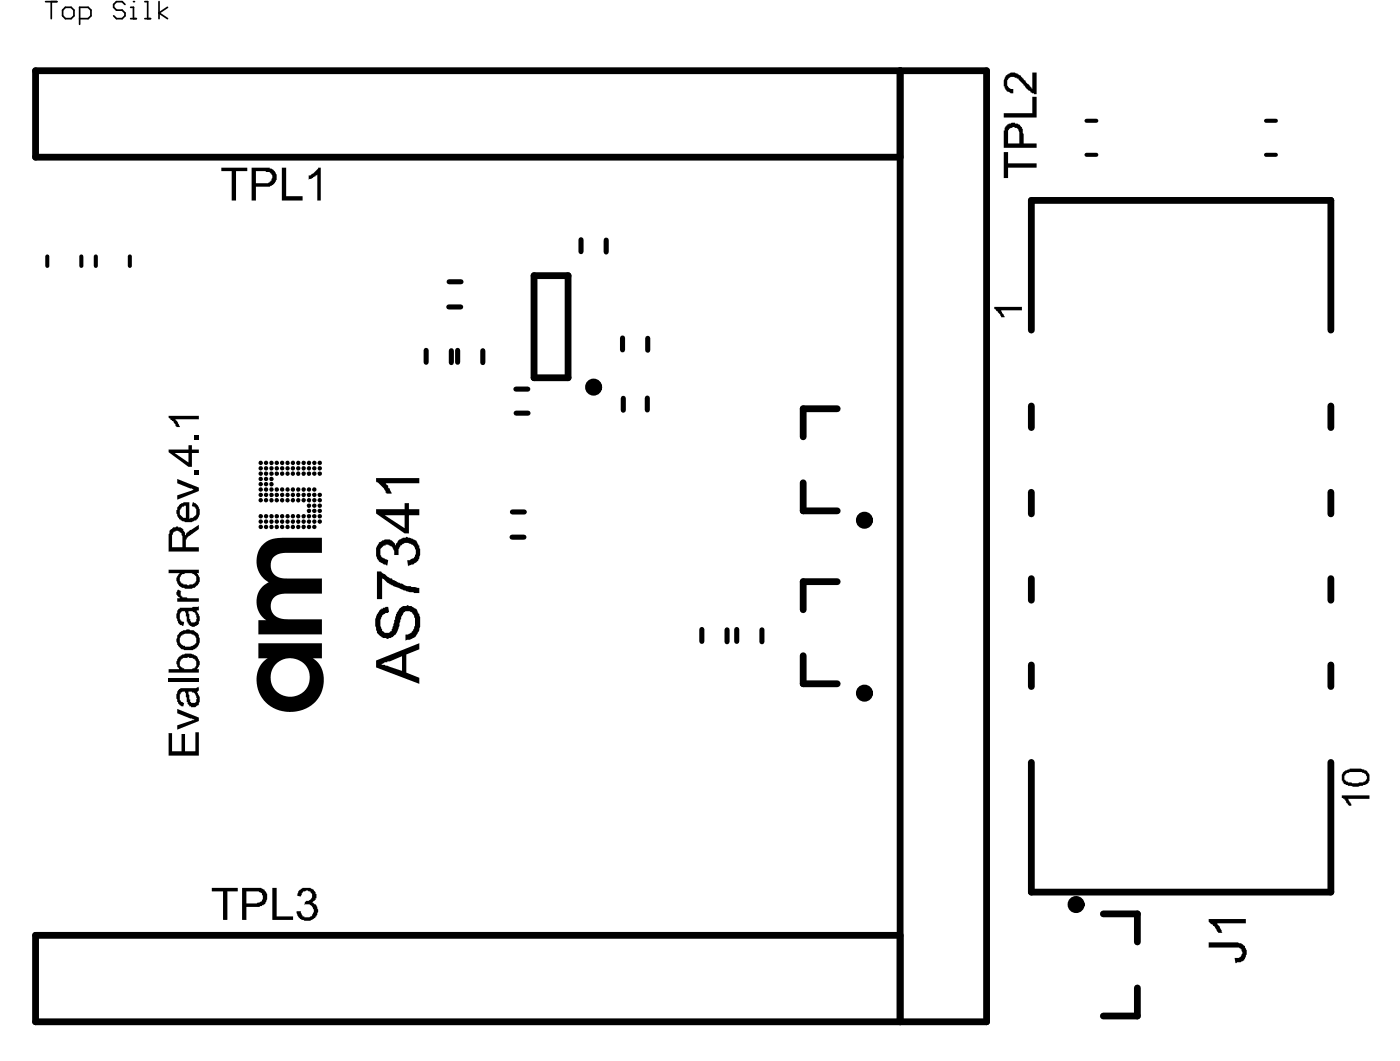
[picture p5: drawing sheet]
<svg xmlns="http://www.w3.org/2000/svg" width="68mm" height="52mm" viewBox="0 0 68 52" stroke-linecap="round" stroke-linejoin="round" font-family="sans-serif">
<g fill="#000">
<path d="M10.8 8.2h1.3v.2h-.6v1.4h-.2v-1.4h-.5zM13.8 8.2h.2v1.4h.8v.2h-1zM15.1 8.6l.2-.1 .3-.3h.1v1.6h-.2v-1.3l-.4 .3zM48.6 15h1.4v.2h-1.1l.2 .3h-.2zM49.2 3.6a.78 .78 0 0 1 1 .5l.3 .2v-.8h.2v1.1a1.7 1.7 0 0 1-1-.8 .3 .3 0 0 0-.5 .1 .3 .3 0 0 0 .3 .4v.3a.52 .52 0 0 1-.4-.4 .52 .52 0 0 1 .1-.6zM49.1 7.4h.2v.6h1.4v.2h-1.4v.5h-.2zM49.1 5.5h1.4v-.8h.2v1h-1.6zM8.2 35.8h.2v.9h.5v-.8h.1v.8h.6v-.9h.1v1.1h-1.5zM8.7 34.7l1 .4v.1l-1 .5v-.2l.8-.3-.8-.3zM8.2 33.2h1.5v.1h-1.5zM8.7 28.8l.2 .1-.1 .2 .1 .1h.8v.2h-1v-.2h.1l-.2-.1zM8.7 23.4l1 .4v.2l-1 .4v-.2l.8-.3-.8-.3z"/>
<path d="M9.5 23h.2v.2h-.2zM9.5 21.3h.2v.2h-.2zM8.2 20.3h1.5v.2h-1.1l.2 .3-.2 .1zM12.9 26.6l.2-.2 .4-.1h2.2v.7l-2 .1-.4 .2-.1 .3 .1 .4 .4 .2 2 .1v.7h-2l-.3 .2-.2 .4 .2 .4 .3 .2 2 .1v.7h-3.1v-.7h.4l-.4-.5v-.6l.2-.5 .3-.2-.4-.4-.1-.5v-.6zM18.4 27.9h.2l.6 .5 .6 .2 .7 .1v.3l-.8-.1-.6-.3-.4-.3v1h-.3zM18.6 29.8l.4-.1v.2a.56 .56 0 0 0-.4 .5 .56 .56 0 0 0 .2 .5 .52 .52 0 0 0 .5-.6 .62 .62 0 0 1 .6-.7 .62 .62 0 0 1 .6 .7 .82 .82 0 0 1-.7 1v-.3a.64 .64 0 0 0 .4-1 .32 .32 0 0 0-.4-.1 .32 .32 0 0 0-.2 .4v.1a.81 .81 0 0 1-.7 .8 .71 .71 0 0 1-.6-.9zM18.5 26.5a.51 .51 0 0 1 .9 .2 .63 .63 0 0 1 .7-.4 .63 .63 0 0 1 .4 .8v.3l-.3 .2-.3 .1v-.3a.43 .43 0 0 0 .4-.5 .43 .43 0 0 0-.5-.4 .43 .43 0 0 0-.3 .6h-.2a.35 .35 0 0 0-.2-.4 .35 .35 0 0 0-.5 .2 .35 .35 0 0 0 .3 .4l.1 .1-.1 .2a.67 .67 0 0 1-.4-1.1zM18.4 23.4h2.1v.2h-1.7l.3 .5h-.2l-.1-.2-.4-.4zM65.6 38.9h1.3v.1h-1l.2 .3v.1h-.2l-.1-.3-.2-.1zM10.4 43.4h1.2v.2h-.5v1.4h-.2v-1.4h-.5zM13.3 43.4h.2v1.4h.8v.2h-1zM14.6 43.5a.46 .46 0 0 1 .6-.1 .46 .46 0 0 1 .2 .6l-.1 .1a.5 .5 0 0 1 0 .8 .5 .5 0 0 1-.8-.2v-.2h.2a.32 .32 0 0 0 .4 .3 .32 .32 0 0 0 .2-.4 .32 .32 0 0 0-.4-.2v-.1a.3 .3 0 0 0 .3-.2 .3 .3 0 0 0 0-.3 .28 .28 0 0 0-.3 0 .28 .28 0 0 0-.2 .2h-.2z"/>
<path d="M59.1 46.1h1.2a.51 .51 0 0 1 .6 .4 .51 .51 0 0 1-.5 .6v-.3a.27 .27 0 0 0 .3-.2 .27 .27 0 0 0-.3-.3h-1.3zM59.1 44.9h1.8v.2h-1.4l.3 .5h-.2l-.2-.3-.3-.3z"/>
<path d="M12.3 8.2h.7a.48 .48 0 0 1 .5 .5 .48 .48 0 0 1-.6 .4h-.4v.7h-.2zM12.5 8.4v.6h.4a.31 .31 0 0 0 .4-.3 .31 .31 0 0 0-.4-.3z"/>
<path d="M49.2 6.1a.51 .51 0 0 1 .6 0 .51 .51 0 0 1 .2 .5v.4h.7v.2h-1.6v-.8zM49.3 6.3v.7h.5v-.4a.31 .31 0 0 0-.1-.3 .31 .31 0 0 0-.4 0z"/>
<path d="M8.7 30.9h.1a.57 .57 0 0 1 .7 0 .57 .57 0 0 1 .2 .7 .59 .59 0 0 1-.8 .1 .59 .59 0 0 1-.2-.6zM8.8 31.1a.39 .39 0 0 0 .2 .5 .39 .39 0 0 0 .5-.1 .35 .35 0 0 0 0-.5 .35 .35 0 0 0-.5 0z"/>
<path d="M8.7 24.7l.3-.2h.3v.9a.33 .33 0 0 0 .3-.3 .33 .33 0 0 0-.2-.4v-.2a.52 .52 0 0 1 .3 .8 .52 .52 0 0 1-.7 .2 .53 .53 0 0 1-.3-.8zM8.8 24.8v.3l.2 .2h.1v-.6z"/>
<path d="M8.7 33.7l.1-.1h.8h.1v.2h-.1a.4 .4 0 0 1 .1 .5 .4 .4 0 0 1-.4 .2l-.2-.4a.18 .18 0 0 0-.2-.3 .17 .17 0 0 0-.1 .3v.1l.2 .2v.1a.52 .52 0 0 1-.3-.8zM9.2 33.8a.45 .45 0 0 0 .2 .6h.1a.26 .26 0 0 0 .1-.3 .26 .26 0 0 0-.2-.3z"/>
<path d="M8.7 29.8l.1-.1 .9-.1v.2l-.1 .1a.39 .39 0 0 1 .2 .5 .39 .39 0 0 1-.5 .2l-.2-.2v-.3a.18 .18 0 0 0-.2-.2 .18 .18 0 0 0-.1 .3v.1l.2 .1v.2a.54 .54 0 0 1-.3-.8zM9.2 29.9l.1 .1a.23 .23 0 0 0 0 .3 .23 .23 0 0 0 .3 0 .3 .3 0 0 0-.1-.3 .3 .3 0 0 0-.3-.1z"/>
<path d="M8.7 32.2a.61 .61 0 0 1 .6-.3 .61 .61 0 0 1 .5 .5l-.2 .3h.1v.2h-1.5v-.2h.6l-.2-.2zM8.8 32.2a.38 .38 0 0 0 .1 .4 .38 .38 0 0 0 .4 .1 .31 .31 0 0 0 .2-.4 .31 .31 0 0 0-.4-.1z"/>
<path d="M8.2 27.8h1.5v.2h-.1a.47 .47 0 0 1 0 .6 .47 .47 0 0 1-.6 .1 .4 .4 0 0 1-.3-.3 .4 .4 0 0 1 .1-.4h-.6zM8.8 28.1a.34 .34 0 0 0 .4 .5 .33 .33 0 0 0 .4-.5 .57 .57 0 0 0-.8 0z"/>
<path d="M8.3 25.9h.1a.43 .43 0 0 1 .4-.1 .43 .43 0 0 1 .3 .4l.1-.2 .5-.4v.3l-.3 .2a.44 .44 0 0 0-.3 .4v.2h.6v.3h-1.5v-.9zM8.5 26l-.1 .7h.5v-.4a.28 .28 0 0 0-.1-.3 .28 .28 0 0 0-.3 0z"/>
<path d="M8.2 22h1v-.2h.2v.2h.3v.1h-.3v.7h-.2l-1-.7zM8.5 22.1l.7 .5v-.5z"/>
<path d="M12.6 31.4h3.1v.8h-.4l.4 .3 .1 .6-.1 .8-.3 .5-.6 .3-.7 .1-.6-.1-.5-.4-.3-.5-.2-.7 .2-.5 .4-.4h-.5zM13.2 33.1a.95 .95 0 0 0 1.9 0 .95 .95 0 0 0-1.9 0z"/>
<path d="M18.4 32.3l2.1-.9v.3l-.6 .3v.9l.6 .2v.3l-2.1-.8zM18.6 32.5l1.1 .3v-.7z"/>
<path d="M18.4 24.9h1.4v-.3h.2v.3h.5v.3h-.5v.9h-.2l-1.4-1zM18.8 25.2l1 .6v-.6z"/>
<path d="M65.6 37.8l.4-.2h.3a.47 .47 0 0 1 .5 .1 .47 .47 0 0 1 0 .6l-.4 .2a.68 .68 0 0 1-.8-.4zM65.8 37.9a.32 .32 0 0 0 .3 .4h.1a.52 .52 0 0 0 .6-.3 .51 .51 0 0 0-.7-.3z"/>
<path d="M11.8 43.4h.6a.48 .48 0 0 1 .7 .4 .48 .48 0 0 1-.6 .5h-.5v.7h-.2zM12 43.6v.6h.5a.31 .31 0 0 0 .3-.3 .31 .31 0 0 0-.3-.3z"/>
<circle cx="12.7" cy="22.9" r=".1"/>
<circle cx="12.7" cy="23.7" r=".1"/>
<circle cx="12.7" cy="25.2" r=".1"/>
<circle cx="12.7" cy="22.6" r=".1"/>
<circle cx="12.7" cy="23.9" r=".1"/>
<circle cx="12.7" cy="23.4" r=".1"/>
<circle cx="12.7" cy="25.8" r=".11"/>
<circle cx="12.7" cy="25.5" r=".1"/>
<circle cx="12.7" cy="24.4" r=".1"/>
<circle cx="12.7" cy="24.2" r=".11"/>
<circle cx="12.7" cy="23.2" r=".11"/>
<circle cx="13" cy="24.4" r=".1"/>
<circle cx="13" cy="23.7" r=".1"/>
<circle cx="13" cy="22.6" r=".1"/>
<circle cx="13" cy="23.2" r=".11"/>
<circle cx="13" cy="23.4" r=".1"/>
<circle cx="13" cy="25.5" r=".1"/>
<circle cx="13" cy="25.2" r=".11"/>
<circle cx="13" cy="24.2" r=".11"/>
<circle cx="13" cy="22.9" r=".11"/>
<circle cx="13" cy="25.8" r=".11"/>
<circle cx="13" cy="23.9" r=".11"/>
<circle cx="13.3" cy="25.2" r=".1"/>
<circle cx="13.3" cy="23.2" r=".1"/>
<circle cx="13.3" cy="22.9" r=".1"/>
<circle cx="13.3" cy="24.2" r=".1"/>
<circle cx="13.3" cy="25.5" r=".11"/>
<circle cx="13.3" cy="23.4" r=".11"/>
<circle cx="13.3" cy="25.8" r=".11"/>
<circle cx="13.3" cy="23.9" r=".11"/>
<circle cx="13.3" cy="24.4" r=".11"/>
<circle cx="13.3" cy="23.7" r=".11"/>
<circle cx="13.3" cy="22.6" r=".11"/>
<circle cx="13.5" cy="24.2" r=".1"/>
<circle cx="13.5" cy="24.4" r=".11"/>
<circle cx="13.5" cy="22.6" r=".11"/>
<circle cx="13.5" cy="25.5" r=".11"/>
<circle cx="13.5" cy="23.2" r=".1"/>
<circle cx="13.5" cy="25.2" r=".1"/>
<circle cx="13.5" cy="22.9" r=".1"/>
<circle cx="13.5" cy="23.9" r=".1"/>
<circle cx="13.5" cy="25.8" r=".11"/>
<circle cx="13.8" cy="25.2" r=".11"/>
<circle cx="13.8" cy="25.5" r=".11"/>
<circle cx="13.8" cy="23.1" r=".11"/>
<circle cx="13.8" cy="24.2" r=".11"/>
<circle cx="13.8" cy="24.5" r=".11"/>
<circle cx="13.8" cy="22.9" r=".11"/>
<circle cx="13.8" cy="22.6" r=".11"/>
<circle cx="13.8" cy="25.8" r=".11"/>
<circle cx="13.8" cy="23.9" r=".11"/>
<circle cx="14.1" cy="25.2" r=".1"/>
<circle cx="14.1" cy="23.2" r=".1"/>
<circle cx="14.1" cy="23.9" r=".11"/>
<circle cx="14.1" cy="25.8" r=".11"/>
<circle cx="14.1" cy="22.9" r=".11"/>
<circle cx="14.1" cy="22.6" r=".11"/>
<circle cx="14.1" cy="24.4" r=".11"/>
<circle cx="14.1" cy="24.2" r=".11"/>
<circle cx="14.1" cy="25.5" r=".11"/>
<circle cx="14.3" cy="23.9" r=".11"/>
<circle cx="14.3" cy="25.8" r=".11"/>
<circle cx="14.3" cy="24.4" r=".11"/>
<circle cx="14.3" cy="22.9" r=".11"/>
<circle cx="14.3" cy="25.2" r=".11"/>
<circle cx="14.3" cy="25.5" r=".11"/>
<circle cx="14.3" cy="22.6" r=".11"/>
<circle cx="14.3" cy="23.1" r=".11"/>
<circle cx="14.3" cy="24.2" r=".11"/>
<circle cx="14.6" cy="22.9" r=".11"/>
<circle cx="14.6" cy="25.5" r=".11"/>
<circle cx="14.6" cy="23.9" r=".11"/>
<circle cx="14.6" cy="25.8" r=".11"/>
<circle cx="14.6" cy="25.2" r=".11"/>
<circle cx="14.6" cy="24.5" r=".11"/>
<circle cx="14.6" cy="22.6" r=".11"/>
<circle cx="14.6" cy="23.1" r=".11"/>
<circle cx="14.6" cy="24.2" r=".11"/>
<circle cx="14.8" cy="24.2" r=".11"/>
<circle cx="14.8" cy="23.2" r=".11"/>
<circle cx="14.8" cy="25.2" r=".11"/>
<circle cx="14.8" cy="22.9" r=".11"/>
<circle cx="14.8" cy="23.9" r=".11"/>
<circle cx="14.8" cy="25.8" r=".11"/>
<circle cx="14.8" cy="25.5" r=".11"/>
<circle cx="14.8" cy="24.5" r=".11"/>
<circle cx="14.8" cy="22.6" r=".11"/>
<circle cx="15.1" cy="25" r=".11"/>
<circle cx="15.1" cy="23.2" r=".11"/>
<circle cx="15.1" cy="24.2" r=".11"/>
<circle cx="15.1" cy="25.8" r=".11"/>
<circle cx="15.1" cy="25.2" r=".11"/>
<circle cx="15.1" cy="24.7" r=".11"/>
<circle cx="15.1" cy="24.5" r=".11"/>
<circle cx="15.1" cy="22.9" r=".11"/>
<circle cx="15.1" cy="25.5" r=".11"/>
<circle cx="15.1" cy="23.9" r=".11"/>
<circle cx="15.1" cy="22.6" r=".11"/>
<circle cx="15.4" cy="25" r=".11"/>
<circle cx="15.4" cy="24.2" r=".11"/>
<circle cx="15.4" cy="23.2" r=".11"/>
<circle cx="15.4" cy="24.7" r=".11"/>
<circle cx="15.4" cy="22.6" r=".11"/>
<circle cx="15.4" cy="25.5" r=".11"/>
<circle cx="15.4" cy="24.4" r=".11"/>
<circle cx="15.4" cy="25.2" r=".11"/>
<circle cx="15.4" cy="23.9" r=".11"/>
<circle cx="15.4" cy="25.8" r=".11"/>
<circle cx="15.4" cy="22.9" r=".11"/>
<circle cx="15.6" cy="24.4" r=".11"/>
<circle cx="15.6" cy="22.9" r=".11"/>
<circle cx="15.6" cy="23.1" r=".11"/>
<circle cx="15.6" cy="25" r=".11"/>
<circle cx="15.6" cy="25.5" r=".11"/>
<circle cx="15.6" cy="22.6" r=".11"/>
<circle cx="15.6" cy="24.2" r=".11"/>
<circle cx="15.6" cy="24.7" r=".11"/>
<circle cx="15.6" cy="25.2" r=".11"/>
</g>
<path d="M2.3 12.5v.5M4 12.5v.5M4.7 12.5v.5M6.3 12.5v.5M53.1 5.9h.5M53.1 7.6h.5M61.9 5.9h.5M61.9 7.6h.5" fill="none" stroke="#000" stroke-width=".2"/>
<g fill="none" stroke="#000" stroke-width=".25">
<path d="M20.8 17.1v.6M21.9 15h.6M22 13.8h.5M22.1 17.1v.6M22.4 17.1v.6M23.6 17.1v.6M25.2 19h.6M28.4 11.7v.6M29.6 11.7v.6M30.4 16.5v.6M30.5 19.5v.6M31.6 19.5v.5"/>
<path d="M31.7 16.5v.6M25 26.3h.6M25 25h.6M25.2 20.2h.6M34.3 30.8v.5M35.5 30.8v.6M36 30.8v.5M37.2 30.8v.6"/>
</g>
<g fill="none" stroke="#000" stroke-width=".33">
<path d="M26.1 13.5h1.7v5h-1.7zM40.9 20h-1.6v1.4M44 7.7h-42.3v-4.2h46.5v46.4h-46.5v-4.2h42.3M44 3.5v46.4M50.4 16.1v-6.3h14.7v6.3M50.4 19.8v1.1M65.1 19.8v1.1M39.3 23.6v1.4h1.6M39.3 32v1.4h1.6M40.9 28.4h-1.6v1.4M50.4 24.1v1M50.4 28.3v1"/>
<path d="M50.4 32.5v1.1M50.4 37.3v6.3h14.7v-6.3M65.1 24.1v1M65.1 28.3v1M65.1 32.5v1.1M53.9 44.7h1.7v1.3M55.6 48.3v1.4h-1.7"/>
</g>
<path d="M2.2 .1h.6M2.5 .1v.8M3.1 .5l.1-.1h.3l.1 .1v.3l-.1 .1h-.3l-.1-.1zM3.9 .9h.4l.1-.1v-.3l-.1-.1h-.4v.8M6.1 .2l-.1-.1h-.3l-.1 .1v.2l.1 .1h.3l.1 .1v.2l-.1 .1h-.3l-.1-.1M6.4 .9h.3M6.4 .4h.1v.5M6.5 .1h.1M7.1 .1h.1v.8M7.1 .9h.3M7.8 .1v.8M8.2 .4l-.4 .2 .4 .3" fill="none" stroke="#000" stroke-width=".08"/>
<g fill="none" stroke="#000" stroke-width=".42">
<circle cx="29" cy="18.9" r=".21"/>
<circle cx="42.3" cy="33.9" r=".21"/>
<circle cx="42.3" cy="25.4" r=".21"/>
<circle cx="52.6" cy="44.2" r=".21"/>
</g>
</svg>
